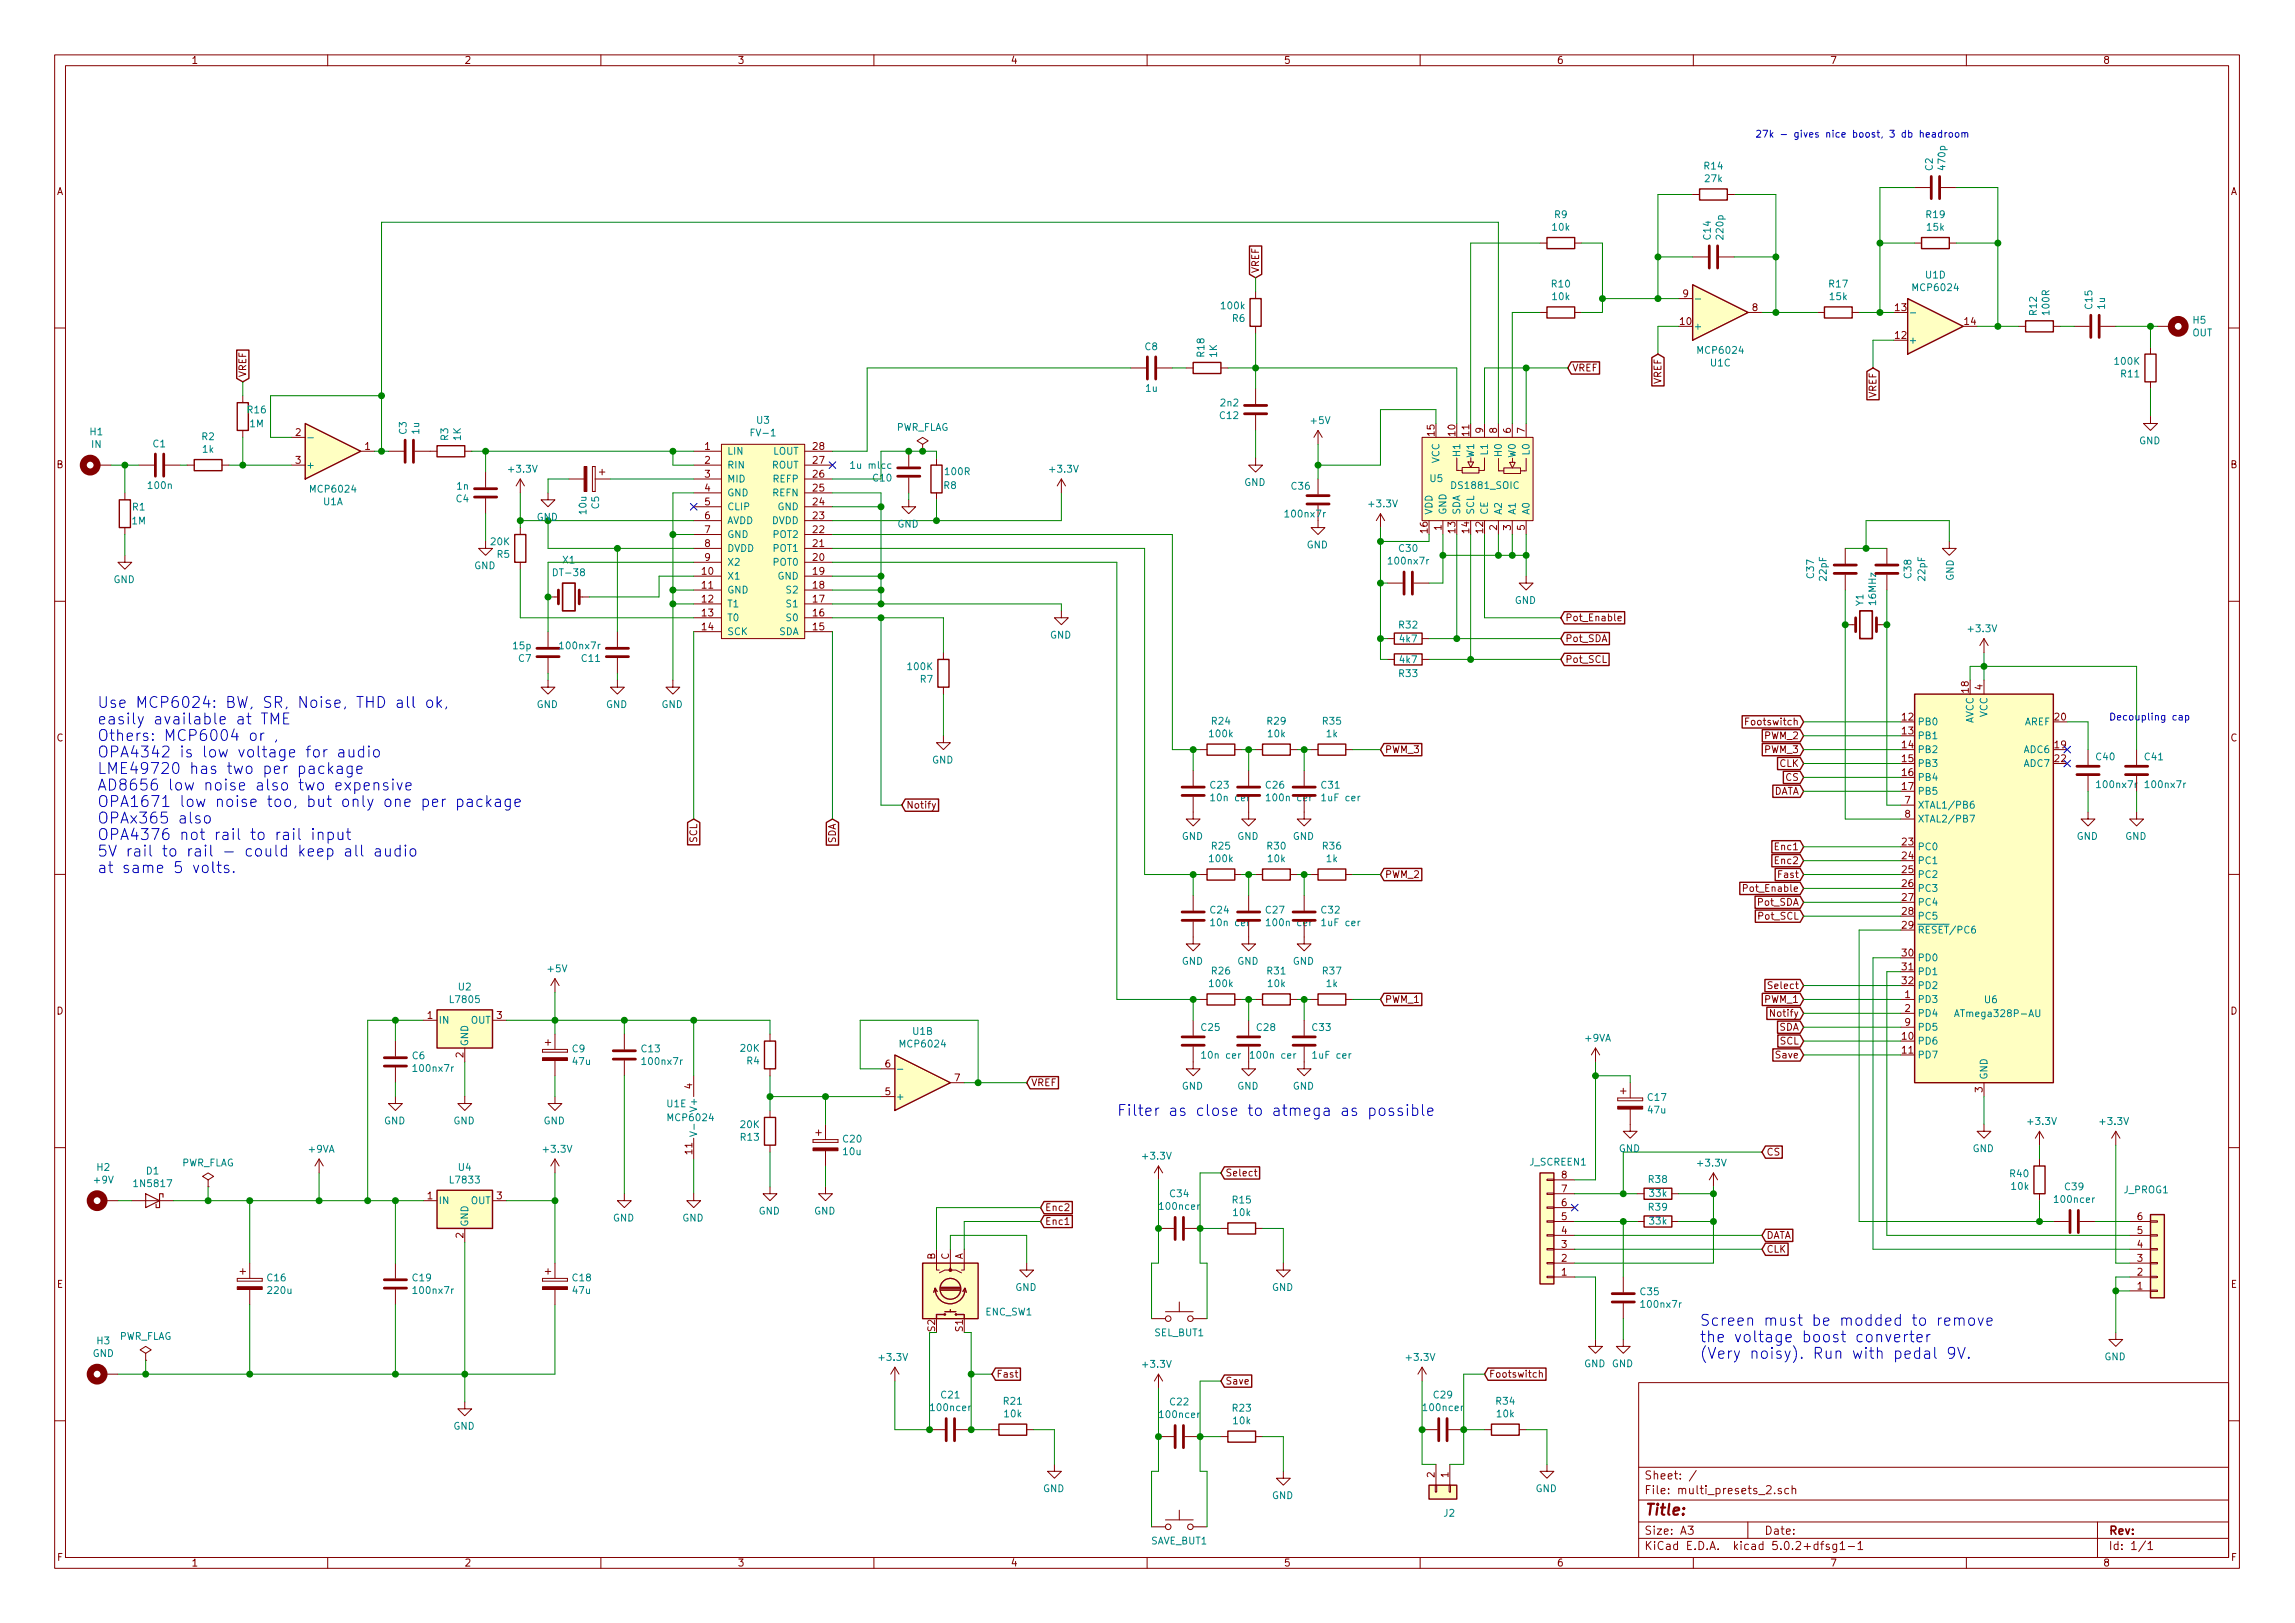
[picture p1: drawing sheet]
<svg xmlns="http://www.w3.org/2000/svg" width="420mm" height="297mm" viewBox="0 0 420 297" stroke-linecap="round" stroke-linejoin="round" font-family="sans-serif">
<defs><g id="words">
<g font-size="2.8" fill="#0000c2">
<text x="17.8" y="129.6">Use MCP6024: BW, SR, Noise, THD all ok,</text>
<text x="17.8" y="132.6">easily available at TME</text>
<text x="17.8" y="135.6">Others: MCP6004 or ,</text>
<text x="17.8" y="138.6">OPA4342 is low voltage for audio</text>
<text x="17.8" y="141.7">LME49720 has two per package</text>
<text x="17.8" y="144.7">AD8656 low noise also two expensive</text>
<text x="17.8" y="147.7">OPA1671 low noise too, but only one per package</text>
<text x="17.8" y="150.7">OPAx365 also</text>
<text x="17.8" y="153.8">OPA4376 not rail to rail input</text>
<text x="17.8" y="156.8">5V rail to rail - could keep all audio</text>
<text x="17.8" y="159.8">at same 5 volts.</text>
<text x="204.5" y="204.3">Filter as close to atmega as possible</text>
<text x="311.1" y="242.7">Screen must be modded to remove</text>
<text x="311.1" y="245.7">the voltage boost converter</text>
<text x="311.1" y="248.7">(Very noisy). Run with pedal 9V.</text>
</g>
<text font-size="2.8" fill="#840000" x="301" y="277.3">Title:</text>
<g font-size="2.1" fill="#840000">
<text x="301" y="273.5">File: multi_presets_2.sch</text>
<text x="301" y="270.8">Sheet: /</text>
<text x="301" y="280.9">Size: A3</text>
<text x="323" y="280.9">Date:</text>
<text x="386" y="280.9">Rev:</text>
<text x="301" y="283.7">KiCad E.D.A. kicad 5.0.2+dfsg1-1</text>
<text x="386" y="283.7">Id: 1/1</text>
</g>
<g font-size="1.8" fill="#840000">
<text x="35" y="11.7">1</text>
<text x="85" y="11.7">2</text>
<text x="135" y="11.7">3</text>
<text x="185" y="11.7">4</text>
<text x="235" y="11.7">5</text>
<text x="285" y="11.7">6</text>
<text x="335" y="11.7">7</text>
<text x="385" y="11.7">8</text>
<text x="10.4" y="35.7">A</text>
<text x="408.4" y="35.7">A</text>
<text x="230.5" y="50" transform="rotate(-90 230.5 50)">VREF</text>
<text x="307.6" y="59.5">10</text>
<text x="308.1" y="54.4">9</text>
<text x="320.8" y="56.9">8</text>
<text x="347" y="56.9">13</text>
<text x="359.7" y="59.5">14</text>
<text x="347" y="62">12</text>
<text x="45.1" y="69.1" transform="rotate(-90 45.1 69.1)">VREF</text>
<text x="287.8" y="68">VREF</text>
<text x="304.2" y="70.3" transform="rotate(-90 304.2 70.3)">VREF</text>
<text x="343.5" y="72.9" transform="rotate(-90 343.5 72.9)">VREF</text>
<text x="54.1" y="79.8">2</text>
<text x="66.8" y="82.3">1</text>
<text x="129.1" y="82.3">1</text>
<text x="148.9" y="82.3">28</text>
<text x="262.6" y="79.7" transform="rotate(-90 262.6 79.7)">15</text>
<text x="266.4" y="79.7" transform="rotate(-90 266.4 79.7)">10</text>
<text x="269" y="79.7" transform="rotate(-90 269 79.7)">11</text>
<text x="271.5" y="79.3" transform="rotate(-90 271.5 79.3)">9</text>
<text x="274.1" y="79.3" transform="rotate(-90 274.1 79.3)">8</text>
<text x="276.6" y="79.3" transform="rotate(-90 276.6 79.3)">6</text>
<text x="279.1" y="79.3" transform="rotate(-90 279.1 79.3)">7</text>
<text x="10.4" y="85.7">B</text>
<text x="54.1" y="84.9">3</text>
<text x="129.1" y="84.9">2</text>
<text x="129.1" y="87.4">3</text>
<text x="129.1" y="90">4</text>
<text x="148.9" y="90">25</text>
<text x="148.9" y="87.4">26</text>
<text x="148.9" y="84.9">27</text>
<text x="408.4" y="85.7">B</text>
<text x="129.1" y="92.5">5</text>
<text x="129.1" y="95">6</text>
<text x="148.9" y="95">23</text>
<text x="148.9" y="92.5">24</text>
<text x="129.1" y="97.6">7</text>
<text x="129.1" y="100.1">8</text>
<text x="148.9" y="100.1">21</text>
<text x="148.9" y="97.6">22</text>
<text x="261.4" y="97.5" transform="rotate(-90 261.4 97.5)">16</text>
<text x="263.9" y="97" transform="rotate(-90 263.9 97)">1</text>
<text x="266.4" y="97.5" transform="rotate(-90 266.4 97.5)">13</text>
<text x="269" y="97.5" transform="rotate(-90 269 97.5)">14</text>
<text x="271.5" y="97.5" transform="rotate(-90 271.5 97.5)">12</text>
<text x="274.1" y="97" transform="rotate(-90 274.1 97)">2</text>
<text x="276.6" y="97" transform="rotate(-90 276.6 97)">3</text>
<text x="279.1" y="97" transform="rotate(-90 279.1 97)">5</text>
<text x="128.6" y="105.2">10</text>
<text x="128.6" y="107.7">11</text>
<text x="129.1" y="102.7">9</text>
<text x="148.9" y="107.7">18</text>
<text x="148.9" y="105.2">19</text>
<text x="148.9" y="102.7">20</text>
<text x="128.6" y="110.3">12</text>
<text x="128.6" y="112.8">13</text>
<text x="148.9" y="112.8">16</text>
<text x="148.9" y="110.3">17</text>
<text x="286.5" y="113.7">Pot_Enable</text>
<text x="128.6" y="115.4">14</text>
<text x="148.9" y="115.4">15</text>
<text x="286.5" y="117.5">Pot_SDA</text>
<text x="286.5" y="121.3">Pot_SCL</text>
<text x="348.3" y="131.9">12</text>
<text x="360.4" y="126.7" transform="rotate(-90 360.4 126.7)">18</text>
<text x="363" y="126.2" transform="rotate(-90 363 126.2)">4</text>
<text x="376.2" y="131.9">20</text>
<text x="10.4" y="135.7">C</text>
<text x="253.5" y="137.8">PWM_3</text>
<text x="320.1" y="132.8">Footswitch</text>
<text x="323.1" y="135.3">PWM_2</text>
<text x="323.1" y="137.8">PWM_3</text>
<text x="348.3" y="134.4">13</text>
<text x="348.3" y="136.9">14</text>
<text x="376.2" y="136.9">19</text>
<text x="408.4" y="135.7">C</text>
<text x="325.8" y="140.4">CLK</text>
<text x="326.9" y="142.9">CS</text>
<text x="348.3" y="139.5">15</text>
<text x="348.3" y="142">16</text>
<text x="376.2" y="139.5">22</text>
<text x="165.9" y="148">Notify</text>
<text x="324.5" y="145.5">DATA</text>
<text x="348.3" y="144.6">17</text>
<text x="348.8" y="147.1">7</text>
<text x="348.8" y="149.6">8</text>
<text x="127.6" y="154.2" transform="rotate(-90 127.6 154.2)">SCL</text>
<text x="153" y="154.4" transform="rotate(-90 153 154.4)">SDA</text>
<text x="325.2" y="155.6">Enc1</text>
<text x="348.3" y="154.7">23</text>
<text x="253.5" y="160.7">PWM_2</text>
<text x="325.2" y="158.2">Enc2</text>
<text x="325.8" y="160.7">Fast</text>
<text x="348.3" y="157.3">24</text>
<text x="348.3" y="159.8">25</text>
<text x="319.8" y="163.2">Pot_Enable</text>
<text x="321.8" y="165.8">Pot_SDA</text>
<text x="348.3" y="162.3">26</text>
<text x="348.3" y="164.9">27</text>
<text x="348.3" y="167.4">28</text>
<text x="322" y="168.3">Pot_SCL</text>
<text x="348.3" y="170">29</text>
<text x="348.3" y="175">30</text>
<text x="348.3" y="177.6">31</text>
<text x="10.4" y="185.7">D</text>
<text x="253.5" y="183.6">PWM_1</text>
<text x="323.1" y="183.6">PWM_1</text>
<text x="324.2" y="181">Select</text>
<text x="348.3" y="180.1">32</text>
<text x="348.8" y="182.7">1</text>
<text x="348.8" y="185.2">2</text>
<text x="408.4" y="185.7">D</text>
<text x="78.3" y="186.5">1</text>
<text x="91" y="186.5">3</text>
<text x="324.4" y="186.1">Notify</text>
<text x="325.7" y="188.6">SDA</text>
<text x="325.9" y="191.2">SCL</text>
<text x="348.3" y="190.3">10</text>
<text x="348.8" y="187.7">9</text>
<text x="84.8" y="193.6" transform="rotate(-90 84.8 193.6)">2</text>
<text x="162.1" y="195.4">6</text>
<text x="174.8" y="197.9">7</text>
<text x="325.3" y="193.7">Save</text>
<text x="348.3" y="192.8">11</text>
<text x="126.7" y="199.3" transform="rotate(-90 126.7 199.3)">4</text>
<text x="162.1" y="200.4">5</text>
<text x="188.7" y="198.8">VREF</text>
<text x="363" y="199.9" transform="rotate(-90 363 199.9)">3</text>
<text x="126.7" y="211.2" transform="rotate(-90 126.7 211.2)">11</text>
<text x="224.3" y="215.3">Select</text>
<text x="285.9" y="215.7">8</text>
<text x="323.4" y="211.5">CS</text>
<text x="78.3" y="219.5">1</text>
<text x="91" y="219.5">3</text>
<text x="191.3" y="221.7">Enc2</text>
<text x="285.9" y="220.8">6</text>
<text x="285.9" y="218.2">7</text>
<text x="84.8" y="226.6" transform="rotate(-90 84.8 226.6)">2</text>
<text x="191.3" y="224.2">Enc1</text>
<text x="285.9" y="225.8">4</text>
<text x="285.9" y="223.3">5</text>
<text x="323.4" y="226.7">DATA</text>
<text x="391.3" y="225.8">5</text>
<text x="391.3" y="223.3">6</text>
<text x="171.2" y="230.5" transform="rotate(-90 171.2 230.5)">B</text>
<text x="173.7" y="230.5" transform="rotate(-90 173.7 230.5)">C</text>
<text x="176.3" y="230.5" transform="rotate(-90 176.3 230.5)">A</text>
<text x="285.9" y="233.5">1</text>
<text x="285.9" y="230.9">2</text>
<text x="285.9" y="228.4">3</text>
<text x="323.4" y="229.3">CLK</text>
<text x="391.3" y="233.5">2</text>
<text x="391.3" y="230.9">3</text>
<text x="391.3" y="228.4">4</text>
<text x="10.4" y="235.7">E</text>
<text x="391.3" y="236">1</text>
<text x="408.4" y="235.7">E</text>
<text x="176.3" y="243.7" transform="rotate(-90 176.3 243.7)">S1</text>
<text x="182.4" y="252.1">Fast</text>
<text x="224.3" y="253.4">Save</text>
<text x="272.6" y="252.1">Footswitch</text>
<text x="262.6" y="270.4" transform="rotate(-90 262.6 270.4)">2</text>
<text x="265.2" y="270.4" transform="rotate(-90 265.2 270.4)">1</text>
<text x="10.5" y="285.7">F</text>
<text x="35" y="286.7">1</text>
<text x="85" y="286.7">2</text>
<text x="135" y="286.7">3</text>
<text x="185" y="286.7">4</text>
<text x="235" y="286.7">5</text>
<text x="285" y="286.7">6</text>
<text x="335" y="286.7">7</text>
<text x="385" y="286.7">8</text>
<text x="408.5" y="285.7">F</text>
</g>
<g font-size="1.8" fill="#0000c2">
<text x="321.3" y="25.2">27k - gives nice boost, 3 db headroom</text>
<text x="386.1" y="131.9">Decoupling cap</text>
</g>
<g font-size="1.8" fill="#008484">
<text x="312.1" y="31">R14</text>
<text x="312.2" y="33.3">27k</text>
<text x="353.8" y="31.2" transform="rotate(-90 353.8 31.2)">C2</text>
<text x="356.2" y="30.9" transform="rotate(-90 356.2 30.9)">470p</text>
<text x="284.6" y="39.9">R9</text>
<text x="352.7" y="39.9">R19</text>
<text x="284.3" y="42.2">10k</text>
<text x="313.2" y="43.8" transform="rotate(-90 313.2 43.8)">C14</text>
<text x="315.5" y="43.6" transform="rotate(-90 315.5 43.6)">220p</text>
<text x="352.9" y="42.2">15k</text>
<text x="284.1" y="52.6">R10</text>
<text x="334.9" y="52.6">R17</text>
<text x="350.4" y="53.3">MCP6024</text>
<text x="352.6" y="51">U1D</text>
<text x="223.7" y="56.6">100k</text>
<text x="225.7" y="58.9">R6</text>
<text x="284.3" y="54.9">10k</text>
<text x="335.1" y="54.9">15k</text>
<text x="372.9" y="57.6" transform="rotate(-90 372.9 57.6)">R12</text>
<text x="375.2" y="57.5" transform="rotate(-90 375.2 57.5)">100R</text>
<text x="383.1" y="56.5" transform="rotate(-90 383.1 56.5)">C15</text>
<text x="385.4" y="56.6" transform="rotate(-90 385.4 56.6)">1u</text>
<text x="401.5" y="59.2">H5</text>
<text x="209.7" y="64.1">C8</text>
<text x="220.5" y="65.3" transform="rotate(-90 220.5 65.3)">R18</text>
<text x="222.8" y="65.4" transform="rotate(-90 222.8 65.4)">1K</text>
<text x="310" y="60.4">+</text>
<text x="311" y="64.8">MCP6024</text>
<text x="349.4" y="62.9">+</text>
<text x="401.3" y="61.6">OUT</text>
<text x="209.8" y="71.7">1u</text>
<text x="313.2" y="67.1">U1C</text>
<text x="387.3" y="66.8">100K</text>
<text x="388.4" y="69.1">R11</text>
<text x="45.4" y="75.7">R16</text>
<text x="138.6" y="77.6">U3</text>
<text x="223.4" y="76.7">C12</text>
<text x="223.6" y="74.4">2n2</text>
<text x="240.1" y="77.6">+5V</text>
<text x="16.5" y="79.7">H1</text>
<text x="16.8" y="82">IN</text>
<text x="28" y="81.9">C1</text>
<text x="37" y="80.6">R2</text>
<text x="37.1" y="82.9">1k</text>
<text x="45.8" y="78.2">1M</text>
<text x="74.4" y="79.5" transform="rotate(-90 74.4 79.5)">C3</text>
<text x="76.8" y="79.4" transform="rotate(-90 76.8 79.4)">1u</text>
<text x="82.1" y="80.6" transform="rotate(-90 82.1 80.6)">R3</text>
<text x="84.4" y="80.6" transform="rotate(-90 84.4 80.6)">1K</text>
<text x="133.1" y="83.2">LIN</text>
<text x="137.8" y="79.9">FV-1</text>
<text x="141.5" y="83.2">LOUT</text>
<text x="164" y="78.9">PWR_FLAG</text>
<text x="267.3" y="83.3" transform="rotate(-90 267.3 83.3)">H1</text>
<text x="269.9" y="83.7" transform="rotate(-90 269.9 83.7)">W1</text>
<text x="272.4" y="83.1" transform="rotate(-90 272.4 83.1)">L1</text>
<text x="275" y="83.3" transform="rotate(-90 275 83.3)">H0</text>
<text x="277.5" y="83.7" transform="rotate(-90 277.5 83.7)">W0</text>
<text x="280" y="83.1" transform="rotate(-90 280 83.1)">L0</text>
<text x="391.6" y="81.3">GND</text>
<text x="27.3" y="89.5">100n</text>
<text x="56" y="85.8">+</text>
<text x="83.7" y="89.6">1n</text>
<text x="93.3" y="86.5">+3.3V</text>
<text x="133.1" y="85.8">RIN</text>
<text x="133.1" y="88.3">MID</text>
<text x="141.3" y="85.8">ROUT</text>
<text x="141.6" y="88.3">REFP</text>
<text x="156.2" y="85.8">1u mlcc</text>
<text x="159.9" y="88.1">C10</text>
<text x="172.8" y="89.5">R8</text>
<text x="173.2" y="87">100R</text>
<text x="192.4" y="86.5">+3.3V</text>
<text x="227.8" y="88.9">GND</text>
<text x="236.5" y="89.6">C36</text>
<text x="261.8" y="88.2">U5</text>
<text x="263.5" y="84.8" transform="rotate(-90 263.5 84.8)">VCC</text>
<text x="266" y="89.5">DS1881_SOIC</text>
<text x="24.2" y="96">1M</text>
<text x="24.3" y="93.4">R1</text>
<text x="57" y="90.2">MCP6024</text>
<text x="59.2" y="92.5">U1A</text>
<text x="83.5" y="91.9">C4</text>
<text x="98.2" y="95.3">GND</text>
<text x="107.4" y="94" transform="rotate(-90 107.4 94)">10u</text>
<text x="109.7" y="93.1" transform="rotate(-90 109.7 93.1)">C5</text>
<text x="133.1" y="90.8">GND</text>
<text x="133.1" y="93.4">CLIP</text>
<text x="133.1" y="95.9">AVDD</text>
<text x="141.3" y="95.9">DVDD</text>
<text x="141.5" y="90.8">REFN</text>
<text x="142.4" y="93.4">GND</text>
<text x="235.6" y="94.7">100nx7r</text>
<text x="250.8" y="92.8">+3.3V</text>
<text x="262.3" y="94.3" transform="rotate(-90 262.3 94.3)">VDD</text>
<text x="264.8" y="94.3" transform="rotate(-90 264.8 94.3)">GND</text>
<text x="267.3" y="94.3" transform="rotate(-90 267.3 94.3)">SDA</text>
<text x="269.9" y="94.3" transform="rotate(-90 269.9 94.3)">SCL</text>
<text x="272.4" y="94.3" transform="rotate(-90 272.4 94.3)">CE</text>
<text x="275" y="94.3" transform="rotate(-90 275 94.3)">A2</text>
<text x="277.5" y="94.3" transform="rotate(-90 277.5 94.3)">A1</text>
<text x="280" y="94.3" transform="rotate(-90 280 94.3)">A0</text>
<text x="89.9" y="99.8">20K</text>
<text x="133.1" y="98.5">GND</text>
<text x="133.1" y="101">DVDD</text>
<text x="141.7" y="101">POT1</text>
<text x="141.7" y="98.5">POT2</text>
<text x="164.3" y="96.6">GND</text>
<text x="239.2" y="100.4">GND</text>
<text x="256.2" y="101">C30</text>
<text x="20.8" y="106.7">GND</text>
<text x="86.8" y="104.2">GND</text>
<text x="91" y="102.1">R5</text>
<text x="101.7" y="105.4">DT-38</text>
<text x="103.1" y="103.1">X1</text>
<text x="133.1" y="106.1">X1</text>
<text x="133.1" y="103.5">X2</text>
<text x="141.7" y="103.5">POT0</text>
<text x="142.4" y="106.1">GND</text>
<text x="254.5" y="103.3">100nx7r</text>
<text x="332.1" y="105.8" transform="rotate(-90 332.1 105.8)">C37</text>
<text x="334.4" y="106.2" transform="rotate(-90 334.4 106.2)">22pF</text>
<text x="349.9" y="105.8" transform="rotate(-90 349.9 105.8)">C38</text>
<text x="352.5" y="106.2" transform="rotate(-90 352.5 106.2)">22pF</text>
<text x="357.7" y="106.3" transform="rotate(-90 357.7 106.3)">GND</text>
<text x="133.1" y="108.6">GND</text>
<text x="133.1" y="111.2">T1</text>
<text x="133.1" y="113.7">T0</text>
<text x="144.1" y="113.7">S0</text>
<text x="144.1" y="111.2">S1</text>
<text x="144.1" y="108.6">S2</text>
<text x="277.3" y="110.5">GND</text>
<text x="341.1" y="110.9" transform="rotate(-90 341.1 110.9)">Y1</text>
<text x="343.5" y="110.6" transform="rotate(-90 343.5 110.6)">16MHz</text>
<text x="94" y="118.8">15p</text>
<text x="102.8" y="118.8">100nx7r</text>
<text x="133.1" y="116.2">SCK</text>
<text x="142.6" y="116.2">SDA</text>
<text x="192.2" y="116.9">GND</text>
<text x="256.2" y="115">R32</text>
<text x="256.3" y="117.6">4k7</text>
<text x="360.5" y="115.7">+3.3V</text>
<text x="95" y="121.1">C7</text>
<text x="106.6" y="121.1">C11</text>
<text x="166.3" y="122.6">100K</text>
<text x="168.5" y="125">R7</text>
<text x="256.2" y="123.9">R33</text>
<text x="256.3" y="121.4">4k7</text>
<text x="98.2" y="129.6">GND</text>
<text x="110.9" y="129.6">GND</text>
<text x="121.1" y="129.6">GND</text>
<text x="363.9" y="131.3" transform="rotate(-90 363.9 131.3)">VCC</text>
<text x="221.6" y="134.9">100k</text>
<text x="221.9" y="132.6">R24</text>
<text x="232.1" y="132.6">R29</text>
<text x="232.2" y="134.9">10k</text>
<text x="242.2" y="132.6">R35</text>
<text x="242.9" y="134.9">1k</text>
<text x="351" y="132.8">PB0</text>
<text x="351" y="135.3">PB1</text>
<text x="351" y="137.8">PB2</text>
<text x="361.3" y="132.5" transform="rotate(-90 361.3 132.5)">AVCC</text>
<text x="370.6" y="137.8">ADC6</text>
<text x="370.6" y="132.8">AREF</text>
<text x="170.6" y="139.7">GND</text>
<text x="351" y="140.4">PB3</text>
<text x="351" y="142.9">PB4</text>
<text x="370.6" y="140.4">ADC7</text>
<text x="383.8" y="139.2">C40</text>
<text x="392.7" y="139.2">C41</text>
<text x="221.6" y="144.3">C23</text>
<text x="222.1" y="146.6">10n cer</text>
<text x="231.8" y="144.3">C26</text>
<text x="232.4" y="146.6">100n cer</text>
<text x="242" y="144.3">C31</text>
<text x="242.3" y="146.6">1uF cer</text>
<text x="351" y="145.5">PB5</text>
<text x="351" y="148">XTAL1/PB6</text>
<text x="384.2" y="144.2">100nx7r</text>
<text x="393.1" y="144.2">100nx7r</text>
<text x="216.4" y="153.7">GND</text>
<text x="221.9" y="155.5">R25</text>
<text x="226.5" y="153.7">GND</text>
<text x="232.1" y="155.5">R30</text>
<text x="236.7" y="153.7">GND</text>
<text x="242.2" y="155.5">R36</text>
<text x="351" y="155.6">PC0</text>
<text x="351" y="150.5">XTAL2/PB7</text>
<text x="380.2" y="153.7">GND</text>
<text x="389.1" y="153.7">GND</text>
<text x="221.6" y="157.8">100k</text>
<text x="232.2" y="157.8">10k</text>
<text x="242.9" y="157.8">1k</text>
<text x="351" y="158.2">PC1</text>
<text x="351" y="160.7">PC2</text>
<text x="221.6" y="167.2">C24</text>
<text x="231.8" y="167.2">C27</text>
<text x="242" y="167.2">C32</text>
<text x="351" y="163.2">PC3</text>
<text x="351" y="165.8">PC4</text>
<text x="222.1" y="169.5">10n cer</text>
<text x="232.4" y="169.5">100n cer</text>
<text x="242.3" y="169.5">1uF cer</text>
<text x="351" y="168.3">PC5</text>
<text x="351" y="170.9">RESET/PC6</text>
<text x="100.4" y="177.9">+5V</text>
<text x="216.4" y="176.6">GND</text>
<text x="221.9" y="178.3">R26</text>
<text x="226.5" y="176.6">GND</text>
<text x="232.1" y="178.3">R31</text>
<text x="236.7" y="176.6">GND</text>
<text x="242.2" y="178.3">R37</text>
<text x="351" y="175.9">PD0</text>
<text x="351" y="178.5">PD1</text>
<text x="82.6" y="183.6">L7805</text>
<text x="84" y="181.3">U2</text>
<text x="221.6" y="180.7">100k</text>
<text x="232.2" y="180.7">10k</text>
<text x="242.9" y="180.7">1k</text>
<text x="351" y="183.6">PD3</text>
<text x="351" y="181">PD2</text>
<text x="363.4" y="183.6">U6</text>
<text x="80.3" y="187.4">IN</text>
<text x="85.7" y="191.6" transform="rotate(-90 85.7 191.6)">GND</text>
<text x="86.2" y="187.4">OUT</text>
<text x="165" y="191.7">MCP6024</text>
<text x="167.2" y="189.4">U1B</text>
<text x="220" y="188.7">C25</text>
<text x="230.1" y="188.7">C28</text>
<text x="240.3" y="188.7">C33</text>
<text x="290.2" y="190.6">+9VA</text>
<text x="351" y="191.2">PD6</text>
<text x="351" y="186.1">PD4</text>
<text x="351" y="188.6">PD5</text>
<text x="358.6" y="186.1">ATmega328P-AU</text>
<text x="75.5" y="193.9">C6</text>
<text x="75.9" y="196.2">100nx7r</text>
<text x="104.8" y="192.6">C9</text>
<text x="104.9" y="194.9">47u</text>
<text x="117.5" y="192.6">C13</text>
<text x="117.9" y="194.9">100nx7r</text>
<text x="135.6" y="192.5">20K</text>
<text x="136.8" y="194.8">R4</text>
<text x="220.4" y="193.8">10n cer</text>
<text x="229.4" y="193.8">100n cer</text>
<text x="240.6" y="193.8">1uF cer</text>
<text x="351" y="193.7">PD7</text>
<text x="363.9" y="197.6" transform="rotate(-90 363.9 197.6)">GND</text>
<text x="122.1" y="202.7">U1E</text>
<text x="127.6" y="203" transform="rotate(-90 127.6 203)">V+</text>
<text x="164" y="201.3">+</text>
<text x="216.4" y="199.4">GND</text>
<text x="226.5" y="199.4">GND</text>
<text x="236.7" y="199.4">GND</text>
<text x="301.7" y="201.5">C17</text>
<text x="301.8" y="203.8">47u</text>
<text x="70.3" y="205.8">GND</text>
<text x="83" y="205.8">GND</text>
<text x="99.5" y="205.8">GND</text>
<text x="122.5" y="205.2">MCP6024</text>
<text x="135.6" y="208.8">R13</text>
<text x="135.6" y="206.5">20K</text>
<text x="154.4" y="209.1">C20</text>
<text x="371.4" y="205.9">+3.3V</text>
<text x="384.6" y="205.9">+3.3V</text>
<text x="17.8" y="214.3">H2</text>
<text x="26.8" y="214.9">D1</text>
<text x="33.1" y="213.5">PWR_FLAG</text>
<text x="56.6" y="211">+9VA</text>
<text x="84" y="214.3">U4</text>
<text x="99.6" y="211">+3.3V</text>
<text x="154.5" y="211.4">10u</text>
<text x="209.4" y="212.2">+3.3V</text>
<text x="280.1" y="213.3">J_SCREEN1</text>
<text x="296.4" y="210.9">GND</text>
<text x="311" y="213.5">+3.3V</text>
<text x="361.1" y="210.9">GND</text>
<text x="368" y="215.5">R40</text>
<text x="17.3" y="216.6">+9V</text>
<text x="24.8" y="217.3">1N5817</text>
<text x="80.3" y="220.4">IN</text>
<text x="82.6" y="216.6">L7833</text>
<text x="86.2" y="220.4">OUT</text>
<text x="212.6" y="221.4">100ncer</text>
<text x="214.3" y="219.1">C34</text>
<text x="225.7" y="220.3">R15</text>
<text x="301.9" y="221.6">R39</text>
<text x="301.9" y="216.5">R38</text>
<text x="302.1" y="219">33k</text>
<text x="368.3" y="217.8">10k</text>
<text x="376.4" y="220.2">100ncer</text>
<text x="378.1" y="217.8">C39</text>
<text x="388.8" y="218.4">J_PROG1</text>
<text x="85.7" y="224.6" transform="rotate(-90 85.7 224.6)">GND</text>
<text x="112.2" y="223.6">GND</text>
<text x="124.9" y="223.6">GND</text>
<text x="138.9" y="222.3">GND</text>
<text x="149" y="222.3">GND</text>
<text x="225.9" y="222.6">10k</text>
<text x="302.1" y="224.1">33k</text>
<text x="49" y="234.5">C16</text>
<text x="49.2" y="236.8">220u</text>
<text x="75.6" y="234.5">C19</text>
<text x="75.9" y="236.8">100nx7r</text>
<text x="104.9" y="234.5">C18</text>
<text x="104.9" y="236.8">47u</text>
<text x="185.9" y="236.3">GND</text>
<text x="232.9" y="236.3">GND</text>
<text x="300.4" y="237">C35</text>
<text x="300.7" y="239.4">100nx7r</text>
<text x="21.7" y="245.2">PWR_FLAG</text>
<text x="180.4" y="240.8">ENC_SW1</text>
<text x="211.4" y="244.6">SEL_BUT1</text>
<text x="17" y="248.3">GND</text>
<text x="17.8" y="246">H3</text>
<text x="161.1" y="249.1">+3.3V</text>
<text x="209.4" y="250.3">+3.3V</text>
<text x="257.6" y="249.1">+3.3V</text>
<text x="290" y="250.2">GND GND</text>
<text x="385.3" y="249">GND</text>
<text x="172.4" y="255.9">C21</text>
<text x="183.8" y="257.1">R21</text>
<text x="214.3" y="257.2">C22</text>
<text x="262.5" y="255.9">C29</text>
<text x="274" y="257.1">R34</text>
<text x="83" y="261.7">GND</text>
<text x="170.7" y="258.3">100ncer</text>
<text x="183.9" y="259.4">10k</text>
<text x="212.6" y="259.5">100ncer</text>
<text x="225.7" y="258.4">R23</text>
<text x="225.9" y="260.7">10k</text>
<text x="260.8" y="258.3">100ncer</text>
<text x="274.1" y="259.4">10k</text>
<text x="191" y="273.1">GND</text>
<text x="232.9" y="274.4">GND</text>
<text x="281.1" y="273.1">GND</text>
<text x="264.4" y="277.6">J2</text>
<text x="210.7" y="282.7">SAVE_BUT1</text>
</g>
<text font-size="1.8" fill="#008400" x="171.2" y="243.7" transform="rotate(-90 171.2 243.7)">S2</text>
</g></defs>
<g fill="none" stroke="#840000" stroke-width=".18">
<path d="M10 10h400v277h-400zM12 12h396v273.1h-396zM60 10v2M110 10v2M160 10v2M210 10v2M260 10v2M310 10v2M360 10v2M309.9 35.6h1.2M316.2 35.6h1.3M350.5 34.3h2.8"/>
<path d="M355.3 34.3h2.8M229.9 53.4v1.2M229.9 59.7v1.3M281.9 57.2h1.3M281.9 44.5h1.3M288.3 57.2h1.3M288.3 44.5h1.3M307.3 54.6h2.6M309.9 47h2.8M314.7 47h2.8M320 57.2h2.6M332.7 57.2h1.3"/>
<path d="M339.1 57.2h1.3M350.5 44.5h1.3M356.9 44.5h1.2M369.6 59.7h1.2M375.9 59.7h1.3M379.7 59.7h2.8M384.6 59.7h2.7M395 59.7h2.5M10 60h2M44.4 72.4v1.3M44.4 78.8v1.2M207 67.3h2.8"/>
<path d="M211.8 67.3h2.8M217.2 67.3h1.2M223.5 67.3h1.3M229.9 71.2v2.8M229.9 76v2.8M241.3 78.8v2.5M241.3 78.8l-.8 1.2M241.3 78.8l.8 1.2M271.8 77.5v2.5M274.3 77.5v2.5M276.9 77.5v2.5M279.4 77.5v2.5"/>
<path d="M393.7 76.2v1.3h-1.3l1.3 1.3 1.3-1.3h-1.3M393.7 63.5v1.3M393.7 69.9v1.3M408 60h2M17.8 85.1h2.5M22.9 90.2v1.3M22.9 96.6v1.2M25.4 85.1h2.8M30.2 85.1h2.8M34.3 85.1h1.3M40.6 85.1h1.3M53.3 85.1h2.6"/>
<path d="M53.3 80h2.6M66 82.6h2.6M71.1 82.6h2.8M75.9 82.6h4.1M85.1 82.6h1.3M88.9 99.1v1.3h-1.3l1.3 1.2 1.3-1.2h-1.3M88.9 86.4v2.8M88.9 91.2v2.8M95.2 87.7v2.5M95.2 96.6v1.2M95.2 87.7l-.7 1.2M95.2 87.7l.8 1.2"/>
<path d="M100.3 90.2v1.3h-1.2l1.2 1.2 1.3-1.2h-1.3M104.1 87.7h2.8M108.5 85.4h.5zM108.5 85.4v4.6zM108.5 90h.5zM109 85.4v4.6zM109 87.7h2.8M109.7 86.4h1M110.2 85.9v1M127 82.6h5.1M127 85.1h5.1M127 97.8h5.1"/>
<path d="M127 95.3h5.1M127 92.7h5.1M127 90.2h5.1M127 87.7h5.1M132.1 81.3h15.2v35.6h-15.2zM147.3 82.6h5.1M147.3 85.1h5.1M147.3 97.8h5.1M147.3 95.3h5.1M147.3 92.7h5.1M147.3 90.2h5.1M147.3 87.7h5.1"/>
<path d="M166.4 91.5v1.2h-1.3l1.3 1.3 1.2-1.3h-1.2M166.4 82.6v2.8M166.4 87.4v2.8M168.9 81.3l1-.6-1-.7-1 .7 1 .6v1.3M168.9 82.6h.1M171.4 83.9v1.2M171.4 90.2v1.3M194.3 87.7l-.8 1.2M194.3 87.7v2.5M194.3 87.7l.8 1.2M229.9 83.9v1.2h-1.3l1.3 1.3 1.2-1.3h-1.2M241.3 92.5v4.1h-1.3l1.3 1.2 1.3-1.2h-1.3"/>
<path d="M241.3 87.7v2.8M252.7 94l-.7 1.3M252.7 94v2.6M252.7 94l.8 1.3M260.3 80h20.4v15.3h-20.4zM264.2 95.3v2.5M266.7 83.8v2.3h.3M266.9 86.1h.8M267.7 85.6h3.1v1h-3.1zM268.8 84.5h1l-.5 1.1zM269.3 83.8v.7M271.8 83.8v2.3h-1"/>
<path d="M274.3 83.9v2.3h1M274.3 95.3v2.5M275.3 85.6h3.1v1.1h-3.1zM276.4 84.6h1l-.5 1zM276.9 95.3v2.5M276.9 83.9v.7M278.4 86.2h.8M279.4 83.9v2.3h-.3M279.4 95.3v2.5M356.9 99.1v1.3h1.2l-1.2 1.2-1.3-1.2h1.3M10 110h2M22.9 101.6v1.3h-1.3l1.3 1.3 1.2-1.3h-1.2"/>
<path d="M95.2 102.9v1.3M100.3 115.6v2.8M100.3 109.3h1.9M106 109.3h1.9M113 115.6v2.8M127 105.4h5.1M127 108h5.1M127 110.5h5.1M127 113.1h5.1M127 115.6h5.1M127 102.9h5.1M127 100.4h5.1"/>
<path d="M147.3 105.4h5.1M147.3 108h5.1M147.3 110.5h5.1M147.3 113.1h5.1M147.3 115.6h5.1M147.3 102.9h5.1M147.3 100.4h5.1M172.7 119.4v1.3M194.3 111.8v1.3h-1.3l1.3 1.2 1.3-1.2h-1.3M254 106.7h2.8M254 116.9h1.3M258.8 106.7h2.8"/>
<path d="M260.3 116.9h1.3M279.4 105.4v1.3h-1.3l1.3 1.3 1.3-1.3h-1.3M296.2 113.2l.6-.1v-.3h-.4l-.2 .2 .1 .6h.5M337.8 114.3h1.9M337.8 100.4v2.8M337.8 105.2v2.8M343.5 114.3h1.9M345.4 100.4v2.8M345.4 105.2v2.8M363.2 116.9v2.5M363.2 116.9l.8 1.2M363.2 116.9l-.7 1.2"/>
<path d="M408 110h2M100.3 124.5v1.3h-1.2l1.2 1.2 1.3-1.2h-1.3M100.3 120.4v2.8M113 124.5v1.3h-1.2l1.2 1.2 1.3-1.2h-1.3M113 120.4v2.8M123.2 124.5v1.3h-1.3l1.3 1.2 1.3-1.2h-1.3M172.7 134.7v1.2h-1.3l1.3 1.3 1.3-1.3h-1.3M172.7 125.8v1.2M219.7 137.2h1.3M226.1 137.2h1.2M229.9 137.2h1.2M236.2 137.2h1.3"/>
<path d="M240 137.2h1.3M246.4 137.2h1.2M254 120.7h1.3M260.3 120.7h1.3M319.6 132h.4M320.2 131.4h-.6v1.3M328.5 132l.2-.2 .3 .1v.8M363.2 124.5v2.5M382.3 137.2v2.8M391.2 137.2v2.8M171.3 147.1l-.5 1.1-.1 .1M218.4 145.8v4.1h-1.2l1.2 1.3 1.3-1.3h-1.3"/>
<path d="M218.4 141v2.8M228.6 145.8v4.1h-1.3l1.3 1.3 1.3-1.3h-1.3M228.6 141v2.8M238.8 145.8v4.1h-1.3l1.3 1.3 1.2-1.3h-1.2M238.8 141v2.8M348 147.4h2.5M348 149.9h2.5M382.3 148.6v1.3h-1.3l1.3 1.3 1.2-1.3h-1.2M382.3 142v2.8M391.2 148.6v1.3h-1.3l1.3 1.3 1.2-1.3h-1.2M391.2 142v2.8M10 160h2"/>
<path d="M101.6 179.1v2.5M101.6 179.1l-.8 1.3M101.6 179.1l.8 1.3M218.4 168.7v4.1h-1.2l1.2 1.2 1.3-1.2h-1.3M218.4 163.9v2.8M219.7 160.1h1.3M226.1 160.1h1.2M228.6 168.7v4.1h-1.3l1.3 1.2 1.3-1.2h-1.3M228.6 163.9v2.8M229.9 160.1h1.2M236.2 160.1h1.3M238.8 168.7v4.1h-1.3l1.3 1.2 1.2-1.2h-1.2"/>
<path d="M238.8 163.9v2.8M240 160.1h1.3M246.4 160.1h1.2M319.2 162.5l.6-.1v-.4l-.6-.1v1.3M408 160h2M72.4 190.5v2.8M72.4 195.4v2.8M77.5 186.7h2.5M85.1 191.8v2.5M90.2 186.7h2.5M99.3 192.1v.5zM99.3 192.6h4.6z"/>
<path d="M99.3 192.1h4.6zM99.8 190.8h1M100.3 190.3v1M101.6 189.3v2.8M101.6 194.1v2.8M103.9 192.1v.5zM114.3 189.3v2.8M114.3 194.1v2.8M127 196.9v3.8M141 189.3v1.2M141 195.6v1.3M161.3 195.6h2.5"/>
<path d="M174 198.2h2.5M218.4 191.6v4h-1.2l1.2 1.3 1.3-1.3h-1.3M218.4 186.7v2.8M219.7 182.9h1.3M226.1 182.9h1.2M228.6 191.6v4h-1.3l1.3 1.3 1.3-1.3h-1.3M228.6 186.7v2.8M229.9 182.9h1.2M236.2 182.9h1.3M238.8 191.6v4h-1.3l1.3 1.3 1.2-1.3h-1.2M238.8 186.7v2.8M240 182.9h1.3"/>
<path d="M246.4 182.9h1.2M292.1 191.8l-.8 1.3M292.1 191.8v2.5M292.1 191.8l.8 1.3M296.7 199.7h1M297.2 199.2v1M298.4 198.2v2.8M348 182.9h2.5M348 185.5h2.5M348 188h2.5M363.2 198.2v2.5M10 210h2"/>
<path d="M19 219.7h2.6M24.1 219.7h7.6M38.1 215.9l1-.6-1-.6-1 .6 1 .6v1.3M38.1 217.2h.1M58.4 212.1l-.7 1.3M58.4 212.1v2.6M58.4 212.1l.8 1.3M72.4 200.7v1.3h-1.3l1.3 1.2 1.3-1.2h-1.3M77.5 219.7h2.5M85.1 200.7v1.3h-1.3l1.3 1.2 1.3-1.2h-1.3M90.2 219.7h2.5M101.6 200.7v1.3h-1.3l1.3 1.2 1.3-1.2h-1.3"/>
<path d="M101.6 212.1v2.6M101.6 212.1l-.8 1.3M101.6 212.1l.8 1.3M114.3 218.5v1.2h-1.3l1.3 1.3 1.3-1.3h-1.3M127 218.5v1.2h-1.3l1.3 1.3 1.3-1.3h-1.3M127 208.3v3.8M141 217.2v1.3h-1.3l1.3 1.2 1.2-1.2h-1.2M141 203.2v1.3M141 209.6v1.3M148.8 208.6v.5zM148.8 209.1h4.6zM148.8 208.6h4.6z"/>
<path d="M149.4 207.3h1M149.9 206.8v1M151.1 217.2v1.3h-1.2l1.2 1.2 1.3-1.2h-1.3M151.1 205.8v2.8M151.1 210.6v2.8M153.4 208.6v.5zM161.3 200.7h2.5M212.1 213.4v2.5M212.1 213.4l.8 1.3M212.1 213.4l-.8 1.3M229.6 214.4h.5M229.8 214v1l.3 .2"/>
<path d="M283.2 215.8h1.3v.3h-1.3zM283.2 218.3h1.3v.3h-1.3zM284.5 218.5h3.8M284.5 215.9h3.8M296.2 201v.5zM296.2 201.5h4.5zM296.2 201h4.5zM298.4 203v4h-1.2l1.2 1.3 1.3-1.3h-1.3M299.7 218.5h1.3M300.7 201v.5zM306.1 218.5h1.2M313.7 214.7l.8 1.2"/>
<path d="M313.7 214.7v2.5M313.7 214.7l-.8 1.2M363.2 205.8v1.2h-1.3l1.3 1.3 1.3-1.3h-1.3M373.4 207v2.6M373.4 212.1v1.3M373.4 218.5v1.2M373.4 207l-.8 1.3M373.4 207l.7 1.3M387.3 207l.8 1.3M387.3 207v2.6M387.3 207l-.7 1.3M408 210h2"/>
<path d="M43.4 234v.5zM43.4 234.5h4.6zM43.4 234h4.6zM43.9 232.7h1.1M44.4 232.2v1M45.7 231.2v2.8M45.7 236v2.8M48 234v.5zM72.4 231.2v2.8M72.4 236v2.8M85.1 224.8v2.6M99.3 234v.5z"/>
<path d="M99.3 234.5h4.6zM99.3 234h4.6zM99.8 232.7h1M100.3 232.2v1M101.6 231.2v2.8M101.6 236v2.8M103.9 234v.5zM171.4 228.6v3.8h.6M174 228.6v3.8h-1l-1 .6M174 231.9v.5h1l1 .6M176.5 228.6v3.8h-.5M188 231.2v1.2h-1.3l1.3 1.3 1.2-1.3h-1.2"/>
<path d="M195 224.1h.7M212.1 224.8h2.8M215.9 238.3v1.8M216.9 224.8h2.8M223.5 224.8h1.3M229.9 224.8h1.2M234.9 231.2v1.2h-1.2l1.2 1.3 1.3-1.3h-1.3M283.2 220.9h1.3v.2h-1.3zM283.2 223.4h1.3v.3h-1.3zM283.2 226h1.3v.2h-1.3zM283.2 228.5h1.3v.3h-1.3zM283.2 231h1.3v.3h-1.3z"/>
<path d="M283.2 233.6h1.3v.2h-1.3zM284.5 223.6h3.8M284.5 233.7h3.8M284.5 231.2h3.8M284.5 228.6h3.8M284.5 226.1h3.8M284.5 221h3.8M297.2 233.7v2.8M297.2 238.5v2.8M299.7 223.6h1.3M306.1 223.6h1.2M375.9 223.6h2.8"/>
<path d="M380.7 223.6h2.8M389.9 223.6h3.8M389.9 236.3h3.8M389.9 233.7h3.8M389.9 231.2h3.8M389.9 228.6h3.8M389.9 226.1h3.8M393.7 223.4h1.3v.3h-1.3zM393.7 226h1.3v.2h-1.3zM393.7 228.5h1.3v.3h-1.3zM393.7 231h1.3v.3h-1.3zM393.7 233.6h1.3v.2h-1.3z"/>
<path d="M393.7 236.1h1.3v.3h-1.3zM19 251.5h2.6M26.7 247.7l1-.6-1-.7-1 .7 1 .6v1.3M26.7 249h.1M85.1 256.6v1.2h-1.3l1.3 1.3 1.3-1.3h-1.3M163.8 250.2l.8 1.3M163.8 250.2v2.6M163.8 250.2l-.7 1.3M210.8 241.3h2.6M212.1 251.5l.8 1.3M212.1 251.5v2.5M212.1 251.5l-.8 1.3"/>
<path d="M213.4 240.1h5M218.4 241.3h2.6M260.3 250.2l.8 1.3M260.3 250.2v2.6M260.3 250.2l-.7 1.3M281.8 251.3l.2-.1 .3 .1 .1 .8M281.8 250.8v1.3M292.1 245.1v1.3h-1.3l1.3 1.3 1.3-1.3h-1.3M297.2 245.1v1.3h-1.3l1.3 1.3 1.2-1.3h-1.2M300 253h108v32.1h-108zM387.3 243.9v1.2h-1.2l1.2 1.3 1.3-1.3h-1.3M10 260h2"/>
<path d="M170.2 261.7h2.8M175 261.7h2.8M181.6 261.7h1.3M188 261.7h1.2M193 268v1.3h-1.2l1.2 1.2 1.3-1.2h-1.3M210.8 279.4h2.6M212.1 262.9h2.8M213.4 278.2h5M215.9 276.4v1.8M216.9 262.9h2.8M218.4 279.4h2.6M223.5 262.9h1.3"/>
<path d="M229.9 262.9h1.2M234.9 269.3v1.2h-1.2l1.2 1.3 1.3-1.3h-1.3M260.3 261.7h2.8M262.8 271.8h.2v1.3h-.2zM262.9 268v3.8M265.2 261.7h2.8M265.3 271.8h.3v1.3h-.3zM265.4 268v3.8M271.8 261.7h1.2M278.1 261.7h1.3M283.2 268v1.3h-1.3l1.3 1.2 1.3-1.2h-1.3M300 278.5h108"/>
<path d="M300 274.5h108M300 268.5h108M309 279.3h1l-.5 .6 .4 .1v.7l-.2 .1-.7-.1M310.5 269.1l-1.2 2M320 278.5v3M324.9 273.3v.1M326.1 272.5a.37 .37 0 0 0-.6 .1l.1 .2 .5 .2 .1 .1-.2 .3-.5-.1M327.5 272.5l-.5-.1-.3 .3 .1 .6 .2 .1 .5-.1M328.1 272.5h.1a.37 .37 0 0 1 .6 .1v.8M328.1 271.9v1.5M384 278.5v6.6M408 260h2"/>
<path d="M60 285.1v1.9M110 285.1v1.9M160 285.1v1.9M210 285.1v1.9M260 285.1v1.9M300 281.5h108M310 285.1v1.9M333.3 282.6h.6M333.9 282.1l-.4 .2v1.3M334.9 282.7l-.4-.1-.2 .2 .1 .2 .5 .2v.3h-.6M336.2 282.6v1.2l-.3 .3-.3-.1M336.2 282.7l-.4-.1-.3 .3 .1 .6 .2 .1 .4-.1"/>
<path d="M336.9 282.5l.4-.4v1.5M336.9 283.6h.8M338.4 283h1.1M340.2 282.5l.4-.4v1.5M340.2 283.6h.8M360 285.1v1.9M392.8 282l-1.3 2M393.2 282.5l.5-.4v1.5M393.2 283.6h.9"/>
<circle cx="213.9" cy="241.3" r=".51"/>
<circle cx="217.9" cy="241.3" r=".51"/>
<circle cx="213.9" cy="279.4" r=".51"/>
<circle cx="217.9" cy="279.4" r=".51"/>
</g>
<g fill="#ffffc2" stroke="#ffffc2" stroke-width=".18">
<path d="M309.9 52.1l10.1 5.1-10.1 5.1z"/>
<path d="M132.1 81.3h15.2v35.6h-15.2z"/>
<path d="M80 217.8h10.2v7h-10.2z"/>
<path d="M350.5 127h25.4v71.2h-25.4z"/>
<path d="M393.7 222.3h2.5v15.2h-2.5z"/>
<path d="M281.9 214.7h2.6v20.3h-2.6z"/>
<path d="M261.6 271.8h5.1v2.6h-5.1z"/>
<path d="M80 184.8h10.2v7h-10.2z"/>
<path d="M168.9 231.2h10.2v10.1h-10.2z"/>
<path d="M260.3 80h20.4v15.3h-20.4z"/>
<path d="M279.1 86.2h.3z"/>
<path d="M279.4 83.9v2.3z"/>
<path d="M274.3 83.9v2.3z"/>
<path d="M271.5 86.1h.3z"/>
<path d="M271.8 83.8v2.3z"/>
<path d="M266.7 83.8v2.3z"/>
<path d="M276.4 84.6h1l-.5 1z"/>
<path d="M268.8 84.5h1l-.5 1.1z"/>
<path d="M55.9 77.5l10.1 5.1-10.1 5.1z"/>
<path d="M163.8 193.1l10.2 5.1-10.2 5z"/>
<path d="M349.2 54.6l10.2 5.1-10.2 5.1z"/>
</g>
<g fill="none" stroke="#840000" stroke-width=".25">
<path d="M311.1 34.6h5.1v2h-5.1zM228.8 45h2.2v5.2l-1.1 .6-1.1-.6zM228.9 54.6h2v5.1h-2zM283.2 43.5h5.1v2h-5.1zM283.2 56.2h5.1v2h-5.1zM309.9 52.1l10.1 5.1-10.1 5.1zM334 56.2h5.1v2h-5.1zM349.2 54.6l10.2 5.1-10.2 5.1zM351.8 43.5h5.1v2h-5.1zM370.8 58.7h5.1v2h-5.1zM43.3 64.1h2.3v5.2l-1.2 .6-1.1-.6zM43.4 73.7h2.1v5.1h-2.1z"/>
<path d="M55.9 77.5l10.1 5.1-10.1 5.1zM218.4 66.3h5.1v2.1h-5.1zM287.7 66.2h5.1v2.3h-5.1l-.7-1.2zM302.4 65.4l1.1-.6 1.1 .6v5.2h-2.2zM341.8 68l1.1-.7 1.1 .7v5.2h-2.2zM392.7 64.8h2v5.1h-2zM21.8 91.5h2.1v5.1h-2.1zM35.6 84.1h5v2h-5zM80 81.6h5.1v2h-5.1zM94.2 97.8h2.1v5.1h-2.1zM170.4 85.1h2.1v5.1h-2.1zM255.3 115.9h5v2h-5z"/>
<path d="M255.3 119.7h5v2h-5zM286.4 111.9h11v2.3h-11l-.7-1.1zM286.4 115.8h8.2v2.2h-8.2l-.7-1.1zM286.4 119.6h8.2v2.2h-8.2l-.7-1.1zM171.7 120.7h2v5.1h-2zM221 136.2h5.1v2h-5.1zM231.1 136.2h5.1v2h-5.1zM241.3 136.2h5.1v2h-5.1zM253.4 136.1h6.9v2.2h-6.9l-.7-1.1zM318.9 131h10.7l.6 1.1-.6 1.1h-10.7zM322.6 133.5h7l.6 1.2-.6 1.1h-7zM322.6 136.1h7l.6 1.1-.6 1.1h-7z"/>
<path d="M325.4 138.6h4.2l.6 1.1-.6 1.2h-4.2zM350.5 127h25.4v71.2h-25.4zM125.9 150.5l1.1-.6 1.1 .6v4.1h-2.2zM151.3 150.5l1.1-.6 1.1 .6v4.2h-2.2zM165.7 146.2h6.1v2.3h-6.1l-.6-1.1zM221 159h5.1v2.1h-5.1zM231.1 159h5.1v2.1h-5.1zM241.3 159h5.1v2.1h-5.1zM253.4 158.9h6.9v2.3h-6.9l-.7-1.1zM324.4 156.4h5.2l.6 1.1-.6 1.1h-5.2zM324.4 153.9h5.2l.6 1.1-.6 1.1h-5.2zM324.6 143.7h5l.6 1.1-.6 1.1h-5z"/>
<path d="M325 158.9h4.6l.6 1.2-.6 1.1h-4.6zM326.5 141.2h3.1l.6 1.1-.6 1.1h-3.1zM318.5 161.5h11.1l.6 1.1-.6 1.1h-11.1zM321.3 164h8.3l.6 1.1-.6 1.2h-8.3zM321.4 166.6h8.2l.6 1.1-.6 1.1h-8.2zM323.1 179.3h6.5l.6 1.1-.6 1.1h-6.5zM80 184.8h10.2v7h-10.2zM140 190.5h2v5.1h-2zM163.8 193.1l10.2 5.1-10.2 5zM188.6 197h5.2v2.3h-5.2l-.6-1.1zM221 181.9h5.1v2h-5.1zM231.1 181.9h5.1v2h-5.1z"/>
<path d="M241.3 181.9h5.1v2h-5.1zM253.4 181.8h6.9v2.2h-6.9l-.7-1.1zM322.6 181.8h7l.6 1.1-.6 1.1h-7zM323.5 184.3h6.1l.6 1.2-.6 1.1h-6.1zM324.6 192h5l.6 1.1-.6 1.1h-5zM325.4 186.9h4.2l.6 1.1-.6 1.1h-4.2zM325.5 189.4h4.1l.6 1.1-.6 1.2h-4.1zM80 217.8h10.2v7h-10.2zM140 204.5h2v5.1h-2zM191.1 219.9h5.2v2.2h-5.2l-.6-1.1zM224.2 213.5h6.4v2.3h-6.4l-.7-1.1zM281.9 214.7h2.6v20.3h-2.6z"/>
<path d="M301 217.5h5.1v2h-5.1zM323.2 209.7h3.1v2.3h-3.1l-.6-1.1zM372.4 213.4h2v5.1h-2zM168.9 231.2h10.2v10.1h-10.2zM171.2 235.9a2.74 2.74 0 0 0 2.7 2.7 2.74 2.74 0 0 0 2.8-2.7M171.6 236.4l-.4-.7-.3 .8M172.2 235.6h3.6M172.2 235.9h3.6M172.2 236.1h3.6M174 239.7v.4M176.3 236.4l.4-.7 .2 .8M191.1 222.4h5.2v2.3h-5.2l-.6-1.1z"/>
<path d="M224.8 223.8h5.1v2h-5.1zM301 222.5h5.1v2.1h-5.1zM323.2 225h5v2.2h-5l-.6-1.1zM323.2 227.5h4.2v2.3h-4.2l-.6-1.2zM393.7 222.3h2.5v15.2h-2.5zM173 240.6h-1.6v.7M173 240.1h2M175 240.6h1.5v.7M182.2 250.4h4.6v2.2h-4.6l-.6-1.1zM224.2 251.6h5v2.3h-5l-.7-1.1zM272.4 250.4h10.6v2.2h-10.6l-.6-1.1zM182.9 260.6h5.1v2.1h-5.1z"/>
<path d="M224.8 261.9h5.1v2h-5.1zM261.6 271.8h5.1v2.6h-5.1zM273 260.6h5.1v2.1h-5.1z"/>
<circle cx="174" cy="235.9" r="1.9"/>
<circle cx="173" cy="240.6" r=".13"/>
<circle cx="175" cy="240.6" r=".13"/>
</g>
<g fill="none" stroke="#008484" stroke-width=".18">
<path d="M310.4 54.7h1M349.7 57.3h1M141.2 79.8h.7M56.4 80.1h1M163.1 84.9h-.4l-.2 .2 .1 .6h.5M242.7 93.8l-.4 .2M109.9 117.9l-.4 .2M261.6 102.4l-.4 .2M228.8 145.7l-.4 .3M231.8 145.7l.4-.4v1.3M231.8 146.6h.7M240.2 145.7l-.4 .3"/>
<path d="M249 145.7l-.3 .1-.1 .2M360.7 149.2h.8l-.5 1.3M361.3 146.6l-.4 .2-.2 .4 .1 .6 .2 .1h.3l.1-.2-.1-.5-.3-.1-.3 .3M391.3 143.3l-.4 .2M400.2 143.3l-.4 .2M228.8 168.6l-.4 .2M231.8 168.5l.4-.3v1.2M231.8 169.4h.7M240.2 168.6l-.4 .2M249 168.6h-.3l-.1 .2M361.5 169.5l-.3 .1a.87 .87 0 0 0 0 1.2l.4-.2v-.5l-.4-.1-.2 .2M83 195.3l-.3 .2"/>
<path d="M124.9 194l-.3 .2M164.3 195.7h1M227.1 192.8l-.3 .3M228.9 192.8l.4-.4v1.3M228.9 193.7h.7M237.2 192.8l-.3 .3M247.3 192.8l-.2 .1-.1 .2M357.8 186.1l.4-1.3 .5 1.3M358 185.7h.5M372.7 184.8v1l.2 .3h.3l.2-.3v-1M126.3 207.1l1.3 .5-1.3 .4M127.1 205.8v.9"/>
<path d="M383.5 219.2l-.4 .3M83 235.9l-.3 .2M219.6 220.5l-.3 .2M307.8 238.4l-.3 .3M177.7 257.3l-.3 .3M219.6 258.6l-.3 .2M267.9 257.3l-.4 .3"/>
</g>
<g fill="none" stroke="#840000" stroke-width=".51">
<path d="M353.6 32.3v4.1M355.1 32.3v4.1M312.9 45v4.1M314.5 45v4.1M382.8 57.7v4.1M384.3 57.7v4.1M210.1 65.3v4.1M211.6 65.3v4.1M227.8 74.2h4.1M227.8 75.7h4.1M28.4 83.1v4.1M30 83.1v4.1"/>
<path d="M74.2 80.6v4M75.7 80.6v4M86.9 89.4h4M86.9 91h4M164.3 85.6h4.1M164.3 87.2h4.1M239.3 92.2h4M239.3 90.7h4M98.3 118.7h4.1M102.2 108v2.5M106 108v2.5M111 118.7h4.1"/>
<path d="M257 104.7v4M258.6 104.7v4M335.8 104.9h4.1M335.8 103.4h4.1M339.7 113.1v2.5M343.4 104.9h4.1M343.4 103.4h4.1M343.5 113.1v2.5M98.3 120.2h4.1M111 120.2h4.1M216.4 145.6h4.1M216.4 144.1h4.1"/>
<path d="M226.6 145.6h4M226.6 144.1h4M236.7 145.6h4.1M236.7 144.1h4.1M380.2 141.8h4.1M380.2 140.2h4.1M389.1 141.8h4.1M389.1 140.2h4.1M216.4 168.4h4.1M216.4 166.9h4.1M226.6 168.4h4M226.6 166.9h4"/>
<path d="M236.7 168.4h4.1M236.7 166.9h4.1M70.4 195.1h4M70.4 193.6h4M112.3 193.8h4M112.3 192.3h4M216.4 191.3h4.1M216.4 189.8h4.1M226.6 191.3h4M226.6 189.8h4M236.7 191.3h4.1M236.7 189.8h4.1"/>
<path d="M70.4 235.7h4M70.4 234.2h4M215.1 222.8v4.1M216.7 222.8v4.1M295.1 238.3h4.1M295.1 236.8h4.1M379 221.5v4.1M380.5 221.5v4.1M173.2 259.6v4.1M174.8 259.6v4.1M263.4 259.6v4.1M264.9 259.6v4.1"/>
<path d="M215.1 260.9v4.1M216.7 260.9v4.1"/>
</g>
<g fill="#840000" stroke="#840000" stroke-width=".18">
<path d="M106.9 85.4h.5v4.6h-.5z"/>
<path d="M99.3 235.5h4.6v.5h-4.6z"/>
<path d="M43.4 235.5h4.6v.5h-4.6z"/>
<path d="M99.3 193.6h4.6v.5h-4.6z"/>
<path d="M148.8 210.1h4.6v.5h-4.6z"/>
<path d="M296.2 202.5h4.5v.5h-4.5z"/>
<circle cx="174" cy="232.4" r=".25"/>
</g>
<g fill="#008400" stroke="#008400" stroke-width=".25">
<circle cx="85.1" cy="251.5" r=".51"/>
<circle cx="101.6" cy="219.7" r=".51"/>
<circle cx="45.7" cy="251.5" r=".51"/>
<circle cx="69.9" cy="82.6" r=".51"/>
<circle cx="88.9" cy="82.6" r=".51"/>
<circle cx="123.2" cy="82.6" r=".51"/>
<circle cx="123.2" cy="97.8" r=".51"/>
<circle cx="95.3" cy="95.3" r=".51"/>
<circle cx="161.3" cy="113.1" r=".51"/>
<circle cx="161.3" cy="92.7" r=".51"/>
<circle cx="303.5" cy="54.6" r=".51"/>
<circle cx="303.5" cy="47" r=".51"/>
<circle cx="325.1" cy="47" r=".51"/>
<circle cx="161.3" cy="105.4" r=".51"/>
<circle cx="123.2" cy="108" r=".51"/>
<circle cx="166.4" cy="82.6" r=".51"/>
<circle cx="123.2" cy="110.5" r=".51"/>
<circle cx="45.7" cy="219.7" r=".51"/>
<circle cx="67.3" cy="219.7" r=".51"/>
<circle cx="168.9" cy="82.6" r=".51"/>
<circle cx="171.5" cy="95.3" r=".51"/>
<circle cx="393.7" cy="59.7" r=".51"/>
<circle cx="26.7" cy="251.5" r=".51"/>
<circle cx="38.1" cy="219.7" r=".51"/>
<circle cx="100.3" cy="109.3" r=".51"/>
<circle cx="337.8" cy="114.3" r=".51"/>
<circle cx="345.4" cy="114.3" r=".51"/>
<circle cx="341.6" cy="100.4" r=".51"/>
<circle cx="363.2" cy="122" r=".51"/>
<circle cx="373.4" cy="223.6" r=".51"/>
<circle cx="387.3" cy="236.3" r=".51"/>
<circle cx="268" cy="261.7" r=".51"/>
<circle cx="260.3" cy="261.7" r=".51"/>
<circle cx="219.7" cy="262.9" r=".51"/>
<circle cx="212.1" cy="262.9" r=".51"/>
<circle cx="177.8" cy="261.7" r=".51"/>
<circle cx="313.7" cy="223.6" r=".51"/>
<circle cx="313.7" cy="218.5" r=".51"/>
<circle cx="297.2" cy="223.6" r=".51"/>
<circle cx="297.2" cy="218.5" r=".51"/>
<circle cx="228.6" cy="137.2" r=".51"/>
<circle cx="238.8" cy="137.2" r=".51"/>
<circle cx="228.6" cy="160.1" r=".51"/>
<circle cx="238.8" cy="160.1" r=".51"/>
<circle cx="228.6" cy="182.9" r=".51"/>
<circle cx="238.8" cy="182.9" r=".51"/>
<circle cx="218.4" cy="160.1" r=".51"/>
<circle cx="218.4" cy="182.9" r=".51"/>
<circle cx="101.6" cy="186.7" r=".51"/>
<circle cx="141" cy="200.7" r=".51"/>
<circle cx="177.8" cy="251.5" r=".51"/>
<circle cx="170.2" cy="261.7" r=".51"/>
<circle cx="279.4" cy="101.6" r=".51"/>
<circle cx="276.9" cy="101.6" r=".51"/>
<circle cx="274.3" cy="101.6" r=".51"/>
<circle cx="264.2" cy="101.6" r=".51"/>
<circle cx="252.7" cy="99.1" r=".51"/>
<circle cx="252.7" cy="106.7" r=".51"/>
<circle cx="252.7" cy="116.9" r=".51"/>
<circle cx="269.2" cy="120.7" r=".51"/>
<circle cx="266.7" cy="116.9" r=".51"/>
<circle cx="241.3" cy="85.1" r=".51"/>
<circle cx="279.4" cy="67.3" r=".51"/>
<circle cx="218.4" cy="137.2" r=".51"/>
<circle cx="293.4" cy="54.6" r=".51"/>
<circle cx="151.1" cy="200.7" r=".51"/>
<circle cx="179.1" cy="198.2" r=".51"/>
<circle cx="229.9" cy="67.3" r=".51"/>
<circle cx="58.4" cy="219.7" r=".51"/>
<circle cx="127" cy="186.7" r=".51"/>
<circle cx="113" cy="100.4" r=".51"/>
<circle cx="292.1" cy="196.9" r=".51"/>
<circle cx="219.7" cy="224.8" r=".51"/>
<circle cx="212.1" cy="224.8" r=".51"/>
<circle cx="114.3" cy="186.7" r=".51"/>
<circle cx="72.4" cy="219.7" r=".51"/>
<circle cx="72.4" cy="186.7" r=".51"/>
<circle cx="72.4" cy="251.5" r=".51"/>
<circle cx="161.3" cy="108" r=".51"/>
<circle cx="161.3" cy="110.5" r=".51"/>
<circle cx="325.1" cy="57.2" r=".51"/>
<circle cx="344.2" cy="57.2" r=".51"/>
<circle cx="344.2" cy="44.5" r=".51"/>
<circle cx="365.8" cy="59.7" r=".51"/>
<circle cx="365.8" cy="44.5" r=".51"/>
<circle cx="22.9" cy="85.1" r=".51"/>
<circle cx="69.9" cy="72.4" r=".51"/>
<circle cx="44.5" cy="85.1" r=".51"/>
</g>
<g fill="none" stroke="#008400" stroke-width=".18">
<path d="M309.9 35.6h-6.4v19M317.5 35.6h7.6v21.6M350.5 34.3h-6.3v22.9M358.1 34.3h7.7v25.4M229.9 50.8v2.6M281.9 57.2h-5v20.3M281.9 44.5h-12.7v33M289.6 44.5h3.8v12.7h-3.8M293.4 54.6h13.9M303.5 47h6.4M307.3 59.7h-3.8v5.1M317.5 47h7.6"/>
<path d="M322.6 57.2h10.1M340.4 57.2h6.3M344.2 44.5h6.3M358.1 44.5h7.7M361.9 59.7h7.7M377.2 59.7h2.5M387.3 59.7h7.7M393.7 59.7v3.8M44.4 69.9v2.5M69.8 72.4h-20.3v7.6h3.8M207 67.3h-48.3v15.3h-6.3M214.6 67.3h2.6"/>
<path d="M224.8 67.3h41.9v10.2M229.9 61v10.2M229.9 78.8v5.1M262.9 77.5v-2.5h-10.2v10.1h-11.4M274.3 77.5v-36.8h-204.5v41.9M279.4 67.3v10.2M287 67.3h-15.2v10.2M346.7 62.3h-3.8v5M393.7 71.2v5M20.3 85.1h5.1M22.9 85.1v5.1M22.9 97.8v3.8"/>
<path d="M33 85.1h1.3M41.9 85.1h11.4M44.4 80v5.1M68.6 82.6h2.5M86.4 82.6h40.6M88.9 82.6v3.8M88.9 94v5.1M95.2 90.2v6.4M95.2 95.3h31.8M100.3 95.3v5.1h26.7M104.1 87.7h-3.8v2.5M111.8 87.7h15.2"/>
<path d="M123.2 82.6v2.5h3.8M123.2 97.8h3.8M127 90.2h-3.8v34.3M152.4 90.2h8.9v20.3M152.4 97.8h62.2v39.4h5.1M152.4 92.7h8.9M166.4 90.2v1.3M171.4 83.9v-1.3h-10.1v5.1h-8.9M171.4 91.5v3.8M194.3 90.2v5.1h-41.9M241.3 81.3v6.4M252.7 96.6v24.1h1.3"/>
<path d="M261.6 97.8v1.3h-8.9M264.2 97.8v8.9h-2.6M266.7 97.8v19.1M269.2 97.8v22.9M271.8 97.8v15.3h13.9M274.3 97.8v3.8M276.9 97.8v3.8M279.4 97.8v7.6M356.9 99.1v-3.8h-15.3v5.1M95.2 104.2v8.9h31.8M113 100.4v15.2M123.2 110.5h3.8"/>
<path d="M123.2 108h3.8M127 102.9h-26.7v12.7M127 105.4h-6.4v3.9h-12.7M127 115.6v34.3M152.4 110.5h41.9v1.3M152.4 102.9h52.1v80h15.2M152.4 105.4h8.9M152.4 100.4h57.1v59.7h10.2M152.4 113.1h20.3v6.3M152.4 108h8.9M152.4 115.6v34.3M161.3 113.1v34.3h3.8"/>
<path d="M252.7 106.7h1.3M252.7 116.9h1.3M261.6 116.9h24.1M264.2 101.6h15.2M337.8 100.4h7.6M337.8 108v41.9h10.2M345.4 108v39.4h2.6M363.2 119.4v5.1M100.3 123.2v1.3M113 123.2v1.3M172.7 127v7.7M218.4 137.2v3.8"/>
<path d="M227.3 137.2h2.6M228.6 137.2v3.8M237.5 137.2h2.5M238.8 137.2v3.8M247.6 137.2h5.1M261.6 120.7h24.1M330.2 132.1h17.8M330.2 137.2h17.8M330.2 134.7h17.8M330.2 139.7h17.8M360.7 124.5v-2.5h30.5v15.2M378.5 132.1h3.8v5.1"/>
<path d="M330.2 142.3h17.8M330.2 144.8h17.8M330.2 157.5h17.8M330.2 155h17.8M382.3 144.8v3.8M391.2 144.8v3.8M218.4 160.1v3.8M227.3 160.1h2.6M228.6 160.1v3.8M237.5 160.1h2.5M238.8 160.1v3.8M247.6 160.1h5.1"/>
<path d="M330.2 162.6h17.8M330.2 160.1h17.8M330.2 165.1h17.8M330.2 167.7h17.8M348 177.8h-2.6v48.3h44.5M348 170.2h-7.6v53.4h35.5M348 175.3h-5.1v53.3h47M72.4 186.7v3.8M72.4 198.2v2.5M77.5 186.7h-10.2v33M85.1 194.3v6.4M92.7 186.7h48.3v2.6"/>
<path d="M101.6 181.6v7.7M101.6 196.9v3.8M114.3 186.7v2.6M114.3 196.9v21.6M127 186.7v10.2M141 196.9v6.3M161.3 195.6h-3.8v-8.9h21.6v11.5M176.5 198.2h11.5M218.4 182.9v3.8M227.3 182.9h2.6M228.6 182.9v3.8M237.5 182.9h2.5"/>
<path d="M238.8 182.9v3.8M247.6 182.9h5.1M292.1 194.3v21.6h-3.8M292.1 196.9h6.3v1.3M330.2 188h17.8M330.2 190.5h17.8M330.2 185.5h17.8M330.2 182.9h17.8M330.2 193.1h17.8M330.2 180.4h17.8M21.6 219.7h2.5M31.7 219.7h45.8"/>
<path d="M38.1 217.2v2.5M45.7 219.7v11.5M58.4 214.7v5M72.4 219.7v11.5M92.7 219.7h8.9M101.6 214.7v16.5M127 212.1v6.4M141 210.9v6.3M141 200.7h20.3M151.1 200.7v5.1M151.1 213.4v3.8M212.1 215.9v15.3h-1.3v10.1"/>
<path d="M223.5 214.7h-3.8v16.5h1.3v10.1M288.3 218.5h11.4M307.3 218.5h6.4M313.7 217.2v14h-25.4M322.6 210.9h-25.4v7.6M363.2 200.7v5.1M373.4 209.6v2.5M373.4 219.7v3.9M387.3 209.6v21.6h2.6M45.7 238.8v12.7M72.4 238.8v12.7M85.1 227.4v29.2"/>
<path d="M101.6 238.8v12.7h-80M174 228.6v-2.5h14v5.1M190.5 221h-19.1v7.6M190.5 223.6h-14v5M219.7 224.8h3.8M231.1 224.8h3.8v6.4M288.3 223.6h11.4M288.3 233.7h3.8v11.4M288.3 226.1h34.3M288.3 228.6h34.3M297.2 223.6v10.1M307.3 223.6h6.4"/>
<path d="M383.5 223.6h6.4M387.3 236.3h2.6M389.9 233.7h-2.6v10.2M26.7 249v2.5M170.2 243.9v17.8h-6.4v-8.9M176.5 243.9h1.3v17.8h3.8M177.8 251.5h3.8M212.1 254v15.3h-1.3v10.1M223.5 252.8h-3.8v16.5h1.3v10.1M260.3 252.8v15.2h2.6M271.8 251.5h-3.8v16.5h-2.6M297.2 241.3v3.8"/>
<path d="M189.2 261.7h3.8v6.3M219.7 262.9h3.8M231.1 262.9h3.8v6.4M268 261.7h3.8M279.4 261.7h3.8v6.3"/>
</g>
<g fill="none" stroke="#840000" stroke-width="1.3">
<circle cx="398.8" cy="59.7" r="1.27"/>
<circle cx="16.5" cy="85.1" r="1.27"/>
<circle cx="17.8" cy="219.7" r="1.27"/>
<circle cx="17.8" cy="251.5" r="1.27"/>
</g>
<path d="M103 106.7h2.3v5.1h-2.3zM340.5 111.8h2.3v5.1h-2.3z" fill="none" stroke="#840000" stroke-width=".3"/>
<path d="M126.4 92.1l1.2 1.3M127.6 92.1l-1.2 1.3M151.8 84.5l1.2 1.2M153 84.5l-1.2 1.2M377.9 136.6l1.2 1.2M377.9 139.1l1.2 1.2M379.1 136.6l-1.2 1.2M379.1 139.1l-1.2 1.2M287.7 220.4l1.2 1.2M288.9 220.4l-1.2 1.2" fill="none" stroke="#000084" stroke-width=".18"/>
<path d="M26.7 218.5l2.5 1.2-2.5 1.3zM29.8 219.1v-.6h-.6v2.5h-.6v-.6" fill="none" stroke="#840000" stroke-width=".2"/>
<g fill="none" stroke="#0000c2" stroke-width=".18">
<path d="M351.6 24.4l.1-.1h.3l.1 .8M352.6 24.7l.6-.1v-.3h-.4l-.2 .1 .1 .7h.5M353.8 24.3h.5v.8M354.3 24.6h-.4l-.2 .2 .2 .3h.4M355.5 24.3h-.4l-.2 .2 .1 .6h.5M355.5 23.8v1.3M356.1 24.3v.8M356.4 24.3l-.3 .2M356.9 24.4l.1-.1 .4 .1 .1 .5-.1 .2h-.4l-.1-.1zM358 24.4l.2-.1 .4 .1v.5l-.1 .2h-.3l-.2-.1zM359.2 24.4l.2-.1h.3v.8M359.2 24.3v.8"/>
<path d="M359.7 24.4l.2-.1h.3v.8M45.9 134.4a.55 .55 0 0 1 .6-.2 .55 .55 0 0 1 .4 .4v.5a.54 .54 0 0 1-.5 .4 .54 .54 0 0 1-.6-.4zM47.8 134.2v1.3M48.3 134.2a.51 .51 0 0 0-.5 .4M48.4 130.5v2M49.7 132.5v-2l.6 1.4 .7-1.4v2M50.6 135.4l-.2 .4M51.9 131.4h.7M52.9 130.5h-1v2h1M60.2 139.6v2M62.1 137.3l.2-.1 .5 .1 .1 1.2M62.9 137.7l-.6 .1a.39 .39 0 0 0-.3 .4 .39 .39 0 0 0 .3 .3l.6-.1"/>
<path d="M63.9 137.2l.1 1.2a.56 .56 0 0 0 .8-.1M64.8 137.2v1.3M66.6 137.3l-.6-.1-.4 .4v.6l.2 .2 .2 .1 .6-.1M66.6 136.5v2M67.5 136.5l-.1 .1 .1 .1v-.2v.2M67.5 137.2v1.3M68.5 137.4a.55 .55 0 0 1 .5-.2 .55 .55 0 0 1 .4 .4v.6a.54 .54 0 0 1-.5 .4 .54 .54 0 0 1-.5-.4zM72.8 128.2l.2-.1 .6 .1v1.3M73.6 128.6l-.6 .1a.39 .39 0 0 0-.3 .4 .39 .39 0 0 0 .3 .4l.6-.1M74.6 127.5v1.7l.3 .3M75.6 127.5v1.7l.3 .3M78.2 128.3a.55 .55 0 0 1 .6-.2 .55 .55 0 0 1 .4 .4v.6a.55 .55 0 0 1-.5 .4 .55 .55 0 0 1-.6-.4z"/>
<path d="M80 127.5v2M80.2 128.7l.6 .8M80.8 128.1l-.8 .8M81.8 129.4l-.2 .4M399 131h.4l.1 .8M399.5 131.3h-.4l-.2 .2 .1 .2h.5M400.1 131l.4-.1 .2 .3-.1 .5h-.5M400.1 130.9v1.3M36.6 149.4l-.5-.1-.3 .3 .1 .3 .7 .1 .1 .3-.1 .2-.2 .1-.6-.1M37.1 158.6a.55 .55 0 0 1 .6-.3 .55 .55 0 0 1 .4 .4v.6a.54 .54 0 0 1-.5 .4 .54 .54 0 0 1-.5-.4zM37.5 149.5a.55 .55 0 0 1 .6-.2 .55 .55 0 0 1 .4 .4v.6a.54 .54 0 0 1-.5 .4 .54 .54 0 0 1-.6-.4zM39 157.7v1.7l.2 .3"/>
<path d="M39.7 158.4h.8M40 157.7v1.7l.1 .2 .4 .1M41.8 158.5l-.2-.1-.5 .1v.4a.68 .68 0 0 1 .8 .5l-.3 .3-.5-.1M42.8 159.5l.1 .1-.1 .1v-.2v.2M54.7 151.6v1.8l.3 .3M57.3 151.6l-.1 .2h.2l-.1-.2v.2M57.3 152.3v1.4M58.3 152.5a.49 .49 0 0 1 .8 .1v1.1M58.3 152.3v1.4M59.3 140.3l-.5-.1-.4 .4v.6l.1 .3 .3 .1 .5-.1M60.1 152.4l.6-.1 .3 .4v.6l-.2 .3-.1 .1-.6-.1M60.1 152.3v2"/>
<path d="M60.4 140.8l.5 .8M60.9 140.2l-.7 .8M61.8 140.3l.2-.1 .6 .1 .1 1.3M61.9 152.3l.1 1.3a.56 .56 0 0 0 .8-.1M62.7 140.7l-.7 .1a.39 .39 0 0 0-.3 .4 .39 .39 0 0 0 .3 .4l.7-.1M62.8 152.3v1.4M63.3 155.4l.2-.1 .6 .1 .1 1.3M63.4 152.3h.8M63.7 151.6v1.8l.1 .2 .4 .1M64.2 155.8l-.7 .1a.39 .39 0 0 0-.3 .4 .39 .39 0 0 0 .3 .4l.7-.1M64.5 140.2v1.6a.54 .54 0 0 1-.9 .3M64.5 140.3l-.6-.1-.4 .4v.6l.2 .3 .2 .1 .6-.1"/>
<path d="M64.9 143.3l.6-.1 .4 .4v.6l-.2 .3-.2 .1-.6-.1M65.2 154.7v1.7l.2 .3M65.3 140.9l1-.2-.1-.4-.6-.1-.3 .3 .1 1 .2 .1 .6-.1M66.2 154.7v1.7l.3 .3M66.7 143.9l.9-.2-.1-.4-.5-.1-.3 .3 .1 1 .2 .1 .5-.1M68.5 143.4a.5 .5 0 0 1 .8 .1v1.1M68.5 143.2v1.4M68.8 155.4l.2-.1 .5 .1 .1 1.3M69.6 155.8l-.6 .1a.39 .39 0 0 0-.3 .4 .39 .39 0 0 0 .3 .4l.6-.1M70.6 155.3l.1 1.3a.52 .52 0 0 0 .8-.1M71 143.3l-.2-.1-.5 .1-.1 .2 .1 .3a.68 .68 0 0 1 .8 .4l-.3 .4-.6-.1M71.5 155.3v1.4"/>
<path d="M71.9 142.6l-.1 .1 .1 .1v-.2v.2M71.9 143.2v1.4M72.7 143.2l.5 1.4 .4-1.4M73.3 155.4l-.6-.1-.4 .4v.6l.2 .3 .2 .1 .6-.1M73.3 154.7v2M74.2 154.7l-.1 .1h.2l-.1-.1v.1M74.2 155.3v1.4M74.3 143.9l1-.2-.1-.4-.6-.1-.3 .3 .1 1 .2 .1 .6-.1M75.3 155.4a.54 .54 0 0 1 .8 .3v.6a.54 .54 0 0 1-.5 .4 .54 .54 0 0 1-.5-.4v-.6zM81 146.3v1.3M81.6 146.3l-.4 .1-.2 .2M83.8 146.4l.6-.1 .3 .3v.6l-.2 .3-.1 .1-.6-.1"/>
<path d="M83.8 146.3v2M85.6 146.4l.2-.1 .6 .1 .1 1.2M86.5 146.7l-.7 .1a.39 .39 0 0 0-.3 .4 .39 .39 0 0 0 .3 .4l.7-.1M88.3 146.4l-.6-.1-.4 .3v.6l.2 .3 .2 .1 .6-.1M89.1 145.6v2M89.3 146.8l.6 .8M89.9 146.3l-.8 .7M90.8 146.4l.1-.1 .6 .1 .1 1.2M91.6 146.7l-.7 .1a.39 .39 0 0 0-.3 .4 .39 .39 0 0 0 .3 .4l.7-.1M93.4 146.3v1.6a.54 .54 0 0 1-.8 .3M93.4 146.4l-.5-.1-.4 .3v.6l.2 .3 .2 .1 .5-.1M94.3 146.9l.9-.2-.1-.3-.5-.1-.3 .2 .1 1 .2 .1 .5-.1"/>
<path d="M250.8 202.9l.6-.1 .3 .4v.6l-.2 .2-.1 .2-.6-.2M250.8 202.8v2M252.7 202.9a.52 .52 0 0 1 .8 .3v.6a.54 .54 0 0 1-.5 .4 .54 .54 0 0 1-.5-.4v-.6zM255.1 202.9a.5 .5 0 0 0-.8 .2l.1 .3a.68 .68 0 0 1 .8 .4l-.1 .2-.2 .2-.6-.2M256.7 202.9a.5 .5 0 0 0-.8 .2l.1 .3a.68 .68 0 0 1 .8 .4l-.1 .2-.2 .2-.6-.2M257.7 202.1l-.1 .1h.2l-.1-.1v.2M257.7 202.8v1.4M258.6 202.9l.6-.1 .4 .4v.6l-.2 .2-.2 .2-.6-.2M258.6 202.1v2.1M260.4 202.1v1.7l.3 .4M261.4 203.5l.9-.2v-.4l-.6-.1-.3 .3 .1 .9 .2 .2 .6-.2M345.2 244.2l.5 1.4 .5-1.4"/>
<path d="M346.9 244.9l.9-.2-.1-.4-.6-.1-.2 .3v1l.2 .1 .6-.1M348.7 244.2v1.4M349.2 244.2l-.3 .1-.2 .3M349.6 244.2h.8M349.9 243.6v1.7l.1 .2 .4 .1M351 244.9l.9-.2-.1-.4-.5-.1-.3 .3 .1 1 .2 .1 .5-.1M352.4 247.4l.2-.1 .6 .1 .1 1.2M352.8 244.2v1.4M353.3 247.7l-.7 .1a.39 .39 0 0 0-.3 .4 .39 .39 0 0 0 .3 .4l.7-.1M353.4 244.2a.51 .51 0 0 0-.6 .4M354.2 246.6v1.7l.3 .3M356 241.9l1-.2-.1-.4-.6-.1-.3 .3 .1 1 .2 .1 .6-.1"/>
<path d="M357.8 241.4a.5 .5 0 0 1 .9 .1v1.1M357.8 247.5l-.3 .3-.6-.1-.2-.2v-.5l.2-.3a.67 .67 0 0 1 .9 .1 1.34 1.34 0 0 1-.5 1.8h-.4M357.8 241.2v1.4M358.4 246.6l.7 2 .7-2M358.7 241.5l.3-.3 .5 .1 .1 1.3M360.4 248.4l.1 .1-.1 .1-.1-.1 .1-.1v.2M360.6 241.3a.54 .54 0 0 1 .9 .3v.6a.54 .54 0 0 1-.6 .4 .54 .54 0 0 1-.5-.4v-.6zM362.2 241.2l.4 1.4 .5-1.4M363.8 241.9l.9-.2-.1-.4-.5-.1-.3 .3 .1 1 .2 .1 .5-.1"/>
</g>
<use href="#words"/>
</svg>
